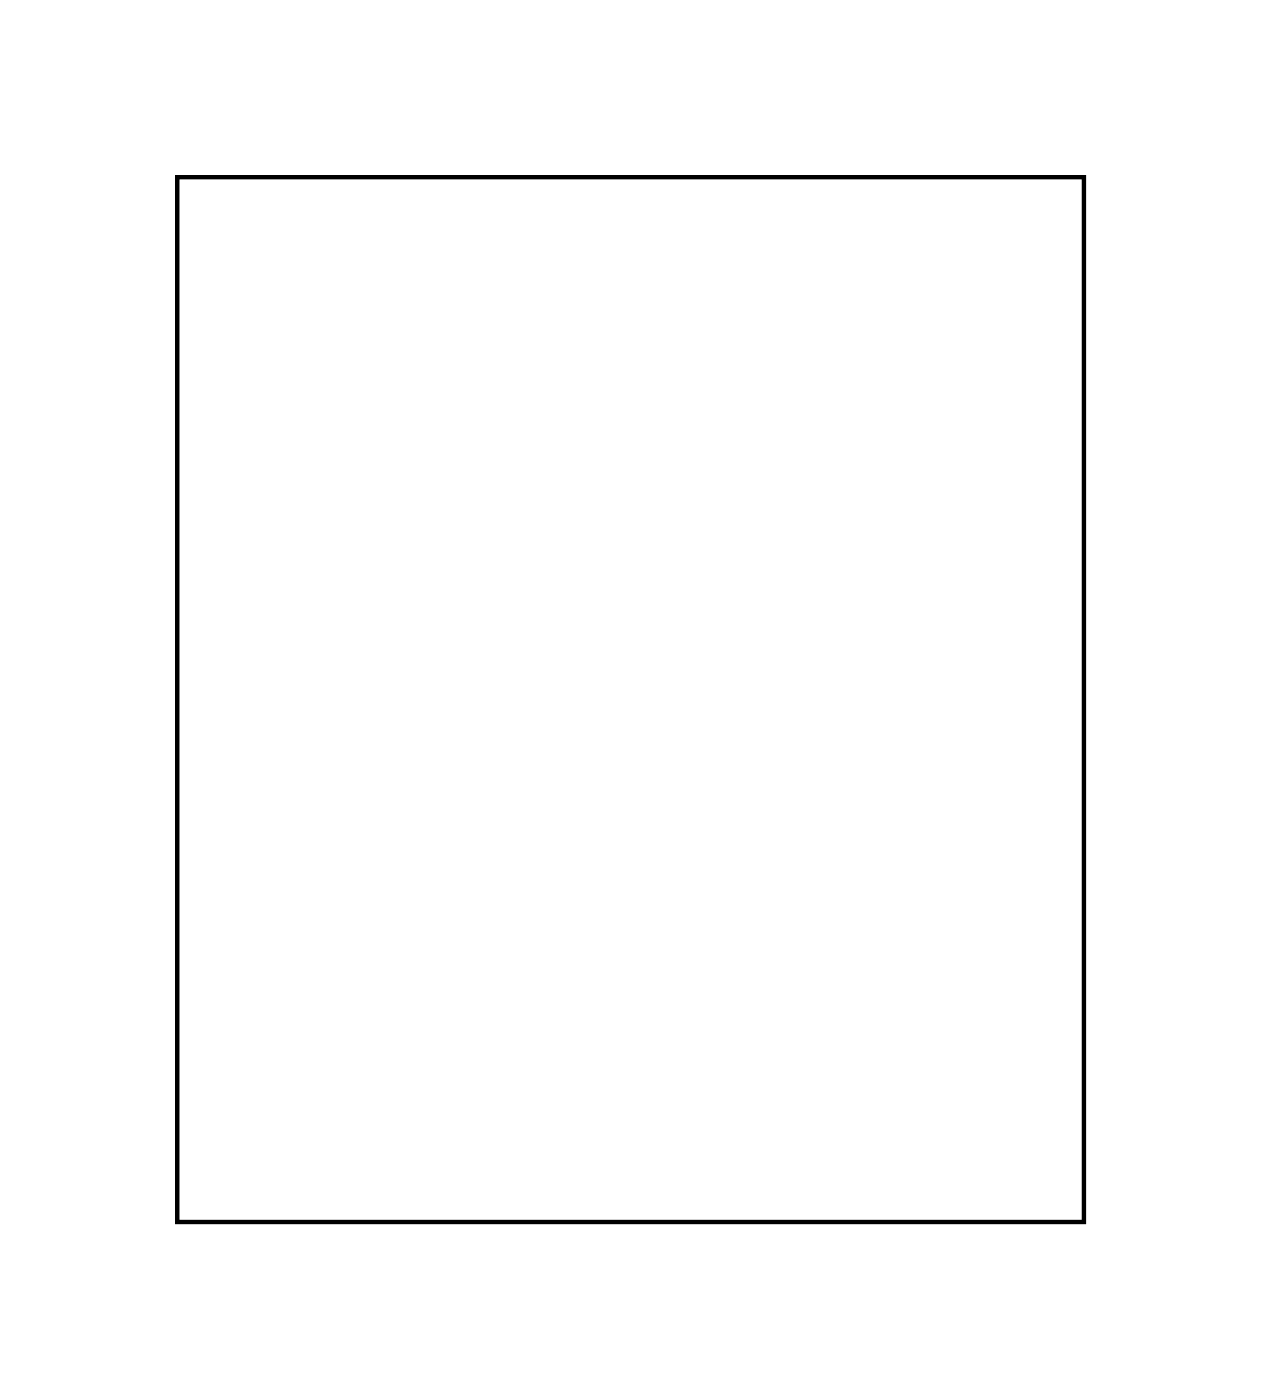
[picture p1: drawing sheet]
<svg xmlns="http://www.w3.org/2000/svg" width="61mm" height="68mm" viewBox="0 0 61 68" stroke-linecap="round" stroke-linejoin="round" font-family="sans-serif">
<path d="M8.6 8.6h43.8v50.5h-43.8z" fill="none" stroke="#000" stroke-width=".2"/>
<path d="M8.6 8.6h43.8v50.5h-43.8z" fill="none" stroke="#000" stroke-width=".05"/>
<path d="M31.2 42.3h1.4v1.4h-1.4z" fill="#fff"/>
<path d="M31.2 42.3h1.4v1.4h-1.4z" fill="none" stroke="#fff" stroke-width=".76" stroke-linecap="butt"/>
<circle cx="31.9" cy="43" r=".7" fill="#fff"/>
<circle cx="31.9" cy="43" r=".7" fill="none" stroke="#fff" stroke-width=".76" stroke-linecap="butt"/>
<circle cx="31.9" cy="32.8" r=".7" fill="#fff"/>
<circle cx="31.9" cy="32.8" r=".7" fill="none" stroke="#fff" stroke-width=".76" stroke-linecap="butt"/>
<path d="M21.1 44.8h1.4v1.4h-1.4z" fill="#fff"/>
<path d="M21.1 44.8h1.4v1.4h-1.4z" fill="none" stroke="#fff" stroke-width=".76" stroke-linecap="butt"/>
<circle cx="21.8" cy="45.5" r=".7" fill="#fff"/>
<circle cx="21.8" cy="45.5" r=".7" fill="none" stroke="#fff" stroke-width=".76" stroke-linecap="butt"/>
<circle cx="31.9" cy="45.5" r=".7" fill="#fff"/>
<circle cx="31.9" cy="45.5" r=".7" fill="none" stroke="#fff" stroke-width=".76" stroke-linecap="butt"/>
<path d="M36.3 27h1.4v1.4h-1.4z" fill="#fff"/>
<path d="M36.3 27h1.4v1.4h-1.4z" fill="none" stroke="#fff" stroke-width=".76" stroke-linecap="butt"/>
<circle cx="37" cy="32.8" r=".7" fill="#fff"/>
<circle cx="37" cy="32.8" r=".7" fill="none" stroke="#fff" stroke-width=".76" stroke-linecap="butt"/>
<circle cx="37" cy="30.3" r=".7" fill="#fff"/>
<circle cx="37" cy="30.3" r=".7" fill="none" stroke="#fff" stroke-width=".76" stroke-linecap="butt"/>
<circle cx="37" cy="27.7" r=".7" fill="#fff"/>
<circle cx="37" cy="27.7" r=".7" fill="none" stroke="#fff" stroke-width=".76" stroke-linecap="butt"/>
<path d="M44.7 34.8h5v1h-5z" fill="#fff"/>
<path d="M44.7 34.8h5v1h-5z" fill="none" stroke="#fff" stroke-width=".25"/>
<path d="M44.7 27.2h5v1h-5z" fill="#fff"/>
<path d="M44.7 27.2h5v1h-5z" fill="none" stroke="#fff" stroke-width=".25"/>
<path d="M15.9 37.1h1.6v1.5h-1.6z" fill="#fff"/>
<path d="M15.9 37.1h1.6v1.5h-1.6z" fill="none" stroke="#fff" stroke-width=".76" stroke-linecap="butt"/>
<circle cx="16.7" cy="37.9" r=".79" fill="#fff"/>
<circle cx="16.7" cy="37.9" r=".79" fill="none" stroke="#fff" stroke-width=".76" stroke-linecap="butt"/>
<circle cx="16.7" cy="45.5" r=".79" fill="#fff"/>
<circle cx="16.7" cy="45.5" r=".79" fill="none" stroke="#fff" stroke-width=".76" stroke-linecap="butt"/>
<path d="M21.1 29.6h1.4v1.4h-1.4z" fill="#fff"/>
<path d="M21.1 29.6h1.4v1.4h-1.4z" fill="none" stroke="#fff" stroke-width=".76" stroke-linecap="butt"/>
<circle cx="21.8" cy="30.3" r=".7" fill="#fff"/>
<circle cx="21.8" cy="30.3" r=".7" fill="none" stroke="#fff" stroke-width=".76" stroke-linecap="butt"/>
<circle cx="29.4" cy="30.3" r=".7" fill="#fff"/>
<circle cx="29.4" cy="30.3" r=".7" fill="none" stroke="#fff" stroke-width=".76" stroke-linecap="butt"/>
<circle cx="21.8" cy="32.8" r=".7" fill="#fff"/>
<circle cx="21.8" cy="32.8" r=".7" fill="none" stroke="#fff" stroke-width=".76" stroke-linecap="butt"/>
<circle cx="29.4" cy="32.8" r=".7" fill="#fff"/>
<circle cx="29.4" cy="32.8" r=".7" fill="none" stroke="#fff" stroke-width=".76" stroke-linecap="butt"/>
<circle cx="21.8" cy="35.3" r=".7" fill="#fff"/>
<circle cx="21.8" cy="35.3" r=".7" fill="none" stroke="#fff" stroke-width=".76" stroke-linecap="butt"/>
<circle cx="29.4" cy="35.3" r=".7" fill="#fff"/>
<circle cx="29.4" cy="35.3" r=".7" fill="none" stroke="#fff" stroke-width=".76" stroke-linecap="butt"/>
<circle cx="21.8" cy="37.9" r=".7" fill="#fff"/>
<circle cx="21.8" cy="37.9" r=".7" fill="none" stroke="#fff" stroke-width=".76" stroke-linecap="butt"/>
<circle cx="29.4" cy="37.9" r=".7" fill="#fff"/>
<circle cx="29.4" cy="37.9" r=".7" fill="none" stroke="#fff" stroke-width=".76" stroke-linecap="butt"/>
<path d="M31.2 29.6h1.4v1.4h-1.4z" fill="#fff"/>
<path d="M31.2 29.6h1.4v1.4h-1.4z" fill="none" stroke="#fff" stroke-width=".76" stroke-linecap="butt"/>
<circle cx="31.9" cy="30.3" r=".7" fill="#fff"/>
<circle cx="31.9" cy="30.3" r=".7" fill="none" stroke="#fff" stroke-width=".76" stroke-linecap="butt"/>
<circle cx="31.9" cy="20.1" r=".7" fill="#fff"/>
<circle cx="31.9" cy="20.1" r=".7" fill="none" stroke="#fff" stroke-width=".76" stroke-linecap="butt"/>
<circle cx="16.7" cy="53.1" r="4" fill="#fff"/>
<circle cx="16.7" cy="53.1" r="4" fill="none" stroke="#fff" stroke-width="2.3" stroke-linecap="butt"/>
<circle cx="16.7" cy="15" r="4" fill="#fff"/>
<circle cx="16.7" cy="15" r="4" fill="none" stroke="#fff" stroke-width="2.3" stroke-linecap="butt"/>
<path d="M16 21.9h1.4v1.4h-1.4z" fill="#fff"/>
<path d="M16 21.9h1.4v1.4h-1.4z" fill="none" stroke="#fff" stroke-width=".76" stroke-linecap="butt"/>
<circle cx="16.7" cy="22.6" r=".7" fill="#fff"/>
<circle cx="16.7" cy="22.6" r=".7" fill="none" stroke="#fff" stroke-width=".76" stroke-linecap="butt"/>
<circle cx="16.7" cy="32.8" r=".7" fill="#fff"/>
<circle cx="16.7" cy="32.8" r=".7" fill="none" stroke="#fff" stroke-width=".76" stroke-linecap="butt"/>
</svg>
